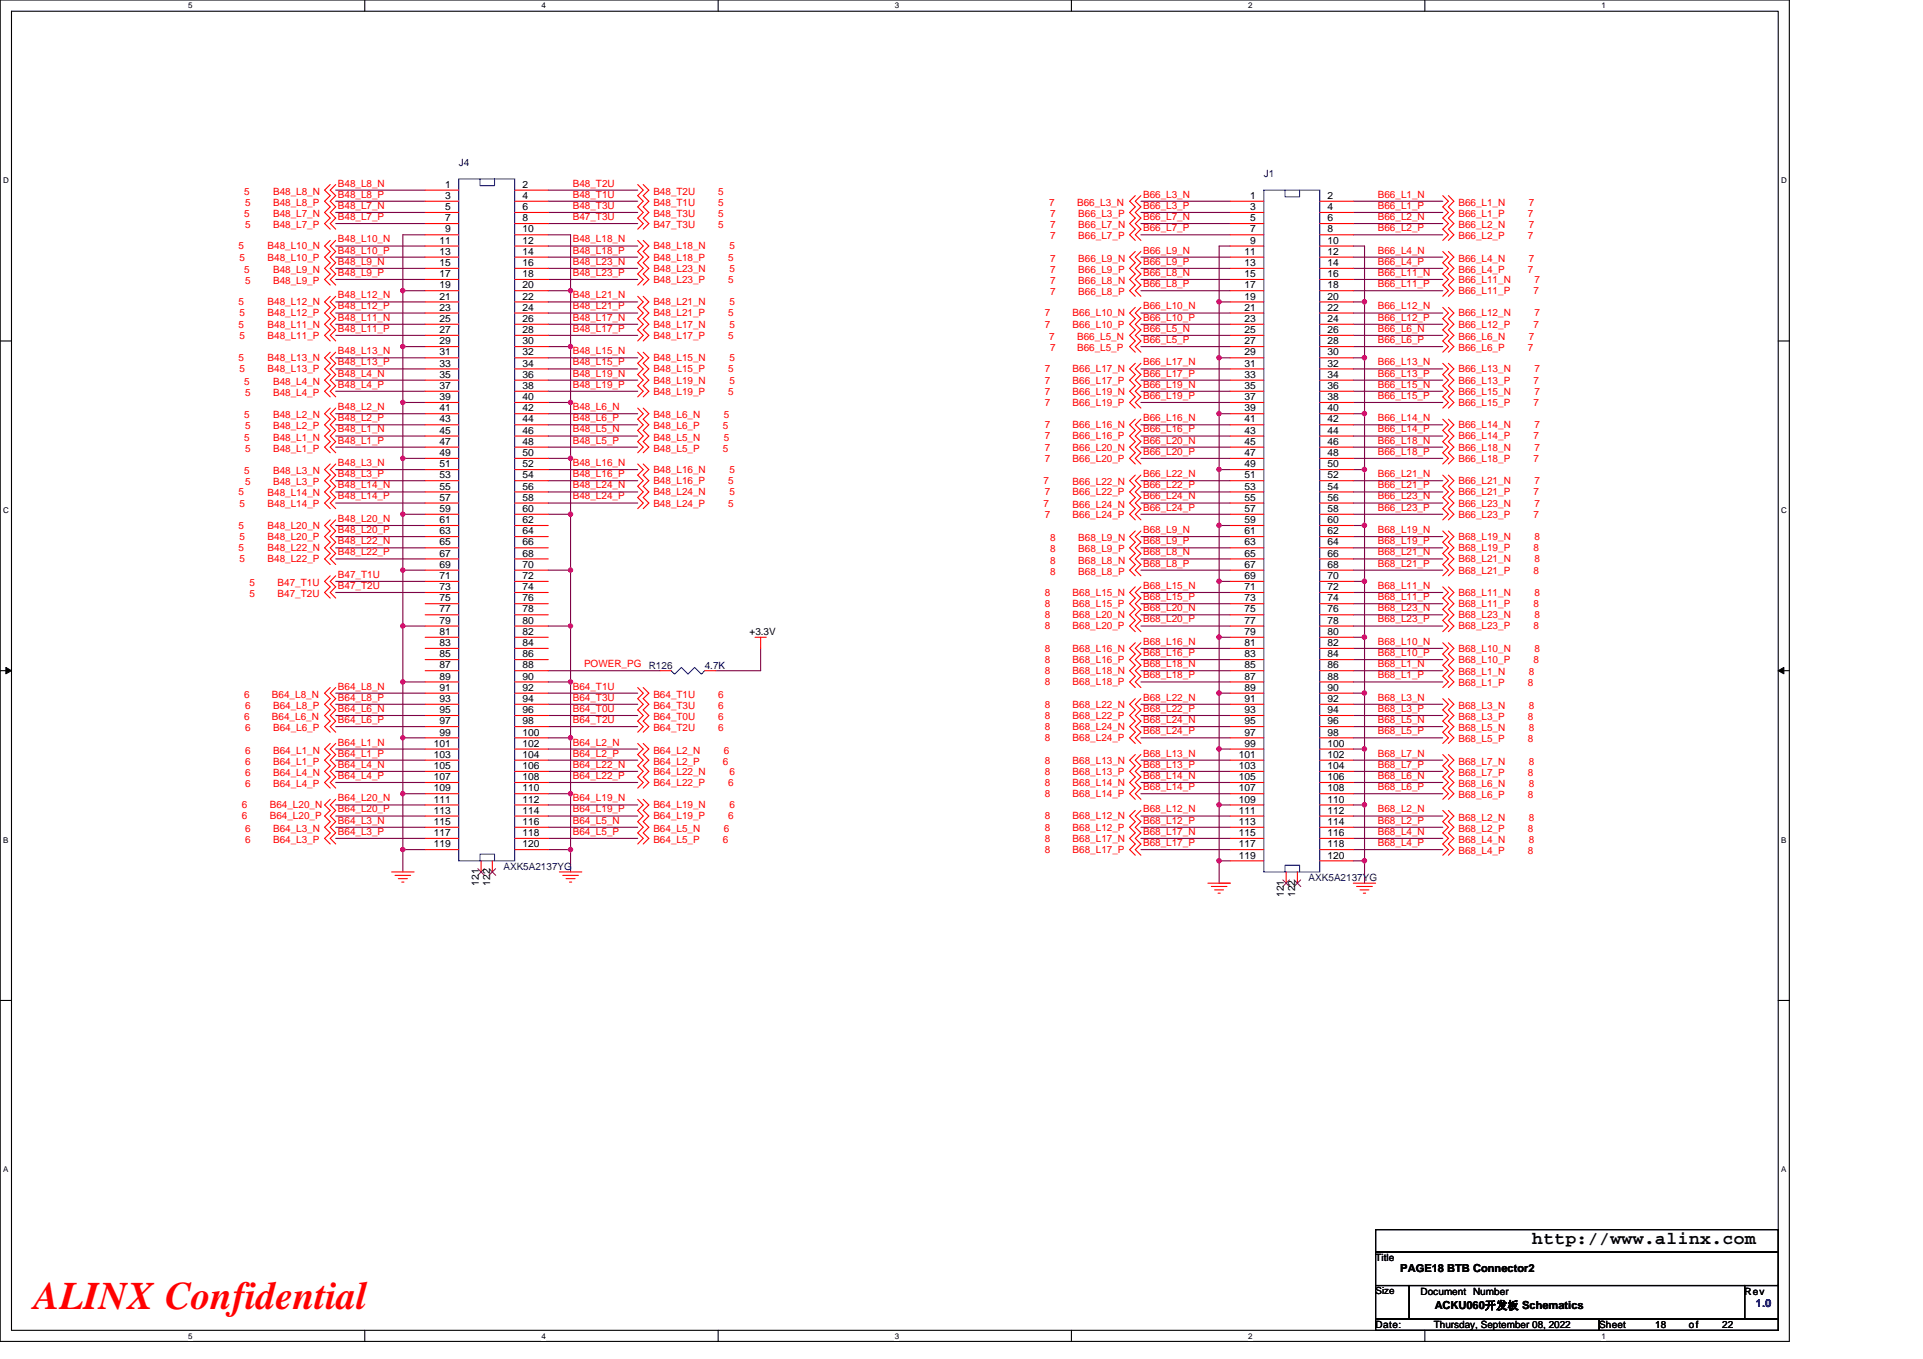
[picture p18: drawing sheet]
<svg xmlns="http://www.w3.org/2000/svg" width="297mm" height="210mm" viewBox="0 0 297 210" stroke-linecap="round" stroke-linejoin="round" font-family="sans-serif">
<defs><g id="words">
<text font-size="6" fill="#f00" x="5.2" y="202.3">ALINX Confidential</text>
<text font-size="2.8" x="236.7" y="192.3">http://www.alinx.com</text>
<g font-size="1.7">
<text x="216.3" y="196.6">PAGE18 BTB Connector2</text>
<text x="221.7" y="202.3">ACKU060开发板 Schematics</text>
</g>
<text font-size="1.7" fill="#00f" x="271.2" y="202">1.0</text>
<g font-size="1.5" fill="#f00">
<text x="52.2" y="28.8">B48_L8_N</text>
<text x="88.5" y="28.8">B48_T2U</text>
<text x="37.7" y="33.5">5</text>
<text x="37.7" y="30.1">5</text>
<text x="37.9" y="31.8">5</text>
<text x="37.9" y="35.3">5</text>
<text x="42.2" y="31.8">B48_L8_P</text>
<text x="42.2" y="35.3">B48_L7_P</text>
<text x="42.2" y="33.5">B48_L7_N</text>
<text x="42.2" y="30.1">B48_L8_N</text>
<text x="52.2" y="34">B48_L7_P</text>
<text x="52.2" y="30.5">B48_L8_P</text>
<text x="52.2" y="32.3">B48_L7_N</text>
<text x="88.5" y="32.3">B48_T3U</text>
<text x="88.5" y="30.5">B48_T1U</text>
<text x="88.5" y="34">B47_T3U</text>
<text x="100.9" y="30.1">B48_T2U</text>
<text x="100.9" y="31.8">B48_T1U</text>
<text x="100.9" y="33.5">B48_T3U</text>
<text x="100.9" y="35.3">B47_T3U</text>
<text x="110.9" y="30.1">5</text>
<text x="110.9" y="31.8">5</text>
<text x="110.9" y="33.5">5</text>
<text x="110.9" y="35.3">5</text>
<text x="162" y="31.8">7</text>
<text x="162.2" y="33.5">7</text>
<text x="162.2" y="35.3">7</text>
<text x="166.4" y="31.8">B66_L3_N</text>
<text x="166.6" y="33.5">B66_L3_P</text>
<text x="166.6" y="35.3">B66_L7_N</text>
<text x="176.6" y="32.3">B66_L3_P</text>
<text x="176.6" y="30.5">B66_L3_N</text>
<text x="176.6" y="35.7">B66_L7_P</text>
<text x="176.6" y="34">B66_L7_N</text>
<text x="212.8" y="32.3">B66_L1_P</text>
<text x="212.8" y="35.7">B66_L2_P</text>
<text x="212.8" y="34">B66_L2_N</text>
<text x="212.8" y="30.5">B66_L1_N</text>
<text x="225.3" y="33.5">B66_L1_P</text>
<text x="225.3" y="31.8">B66_L1_N</text>
<text x="225.3" y="35.3">B66_L2_N</text>
<text x="236" y="33.5">7</text>
<text x="236.2" y="31.8">7</text>
<text x="236.2" y="35.3">7</text>
<text x="36.8" y="38.5">5</text>
<text x="37" y="40.3">5</text>
<text x="41.3" y="40.3">B48_L10_P</text>
<text x="41.3" y="38.5">B48_L10_N</text>
<text x="52.2" y="39.2">B48_L10_P</text>
<text x="52.2" y="40.9">B48_L9_N</text>
<text x="52.2" y="37.5">B48_L10_N</text>
<text x="88.5" y="40.9">B48_L23_N</text>
<text x="88.5" y="39.2">B48_L18_P</text>
<text x="88.5" y="37.5">B48_L18_N</text>
<text x="100.9" y="42">B48_L23_N</text>
<text x="100.9" y="38.5">B48_L18_N</text>
<text x="100.9" y="40.3">B48_L18_P</text>
<text x="112.5" y="40.3">5</text>
<text x="112.7" y="42">5</text>
<text x="112.7" y="38.5">5</text>
<text x="162.2" y="37">7</text>
<text x="162.2" y="40.4">7</text>
<text x="166.6" y="37">B66_L7_P</text>
<text x="166.6" y="40.4">B66_L9_N</text>
<text x="176.6" y="40.9">B66_L9_P</text>
<text x="176.6" y="39.2">B66_L9_N</text>
<text x="212.8" y="40.9">B66_L4_P</text>
<text x="212.8" y="39.2">B66_L4_N</text>
<text x="225.3" y="40.4">B66_L4_N</text>
<text x="225.3" y="37">B66_L2_P</text>
<text x="236" y="37">7</text>
<text x="236.2" y="40.4">7</text>
<text x="36.8" y="47.2">5</text>
<text x="37.7" y="42.2">5</text>
<text x="37.9" y="43.9">5</text>
<text x="41.3" y="47.2">B48_L12_N</text>
<text x="42.2" y="43.9">B48_L9_P</text>
<text x="42.2" y="42.2">B48_L9_N</text>
<text x="52.2" y="47.8">B48_L12_P</text>
<text x="52.2" y="46.1">B48_L12_N</text>
<text x="52.2" y="42.6">B48_L9_P</text>
<text x="88.5" y="42.6">B48_L23_P</text>
<text x="88.5" y="47.8">B48_L21_P</text>
<text x="88.5" y="46.1">B48_L21_N</text>
<text x="100.9" y="43.7">B48_L23_P</text>
<text x="100.9" y="47.2">B48_L21_N</text>
<text x="112.5" y="43.7">5</text>
<text x="112.7" y="47.2">5</text>
<text x="162.2" y="45.6">7</text>
<text x="162.2" y="43.9">7</text>
<text x="162.2" y="42.2">7</text>
<text x="166.6" y="45.6">B66_L8_P</text>
<text x="166.6" y="43.9">B66_L8_N</text>
<text x="166.6" y="42.2">B66_L9_P</text>
<text x="176.6" y="44.4">B66_L8_P</text>
<text x="176.6" y="42.6">B66_L8_N</text>
<text x="176.6" y="47.8">B66_L10_N</text>
<text x="212.8" y="44.4">B66_L11_P</text>
<text x="212.8" y="42.6">B66_L11_N</text>
<text x="212.8" y="47.8">B66_L12_N</text>
<text x="225.3" y="42.2">B66_L4_P</text>
<text x="225.3" y="45.4">B66_L11_P</text>
<text x="225.3" y="43.7">B66_L11_N</text>
<text x="236" y="42.2">7</text>
<text x="236.8" y="45.4">7</text>
<text x="237" y="43.7">7</text>
<text x="36.8" y="50.6">5</text>
<text x="37" y="52.4">5</text>
<text x="37" y="48.9">5</text>
<text x="41.3" y="52.4">B48_L11_P</text>
<text x="41.3" y="48.9">B48_L12_P</text>
<text x="41.3" y="50.6">B48_L11_N</text>
<text x="52.2" y="51.3">B48_L11_P</text>
<text x="52.2" y="49.6">B48_L11_N</text>
<text x="88.5" y="51.3">B48_L17_P</text>
<text x="88.5" y="49.6">B48_L17_N</text>
<text x="100.9" y="50.6">B48_L17_N</text>
<text x="100.9" y="52.4">B48_L17_P</text>
<text x="100.9" y="48.9">B48_L21_P</text>
<text x="112.5" y="52.4">5</text>
<text x="112.5" y="48.9">5</text>
<text x="112.7" y="50.6">5</text>
<text x="161.4" y="50.6">7</text>
<text x="161.4" y="48.9">7</text>
<text x="162" y="52.5">7</text>
<text x="165.7" y="50.6">B66_L10_P</text>
<text x="165.7" y="48.9">B66_L10_N</text>
<text x="166.4" y="52.5">B66_L5_N</text>
<text x="176.6" y="53">B66_L5_P</text>
<text x="176.6" y="51.3">B66_L5_N</text>
<text x="176.6" y="49.6">B66_L10_P</text>
<text x="212.8" y="49.6">B66_L12_P</text>
<text x="212.8" y="53">B66_L6_P</text>
<text x="212.8" y="51.3">B66_L6_N</text>
<text x="225.3" y="50.6">B66_L12_P</text>
<text x="225.3" y="48.9">B66_L12_N</text>
<text x="225.3" y="52.5">B66_L6_N</text>
<text x="236.2" y="52.5">7</text>
<text x="236.8" y="50.6">7</text>
<text x="237" y="48.9">7</text>
<text x="36.8" y="55.8">5</text>
<text x="37" y="57.5">5</text>
<text x="37.7" y="59.4">5</text>
<text x="41.3" y="57.5">B48_L13_P</text>
<text x="41.3" y="55.8">B48_L13_N</text>
<text x="42.2" y="59.4">B48_L4_N</text>
<text x="52.2" y="59.9">B48_L4_P</text>
<text x="52.2" y="58.2">B48_L4_N</text>
<text x="52.2" y="56.5">B48_L13_P</text>
<text x="52.2" y="54.7">B48_L13_N</text>
<text x="88.5" y="56.5">B48_L15_P</text>
<text x="88.5" y="54.7">B48_L15_N</text>
<text x="88.5" y="59.9">B48_L19_P</text>
<text x="88.5" y="58.2">B48_L19_N</text>
<text x="100.9" y="55.8">B48_L15_N</text>
<text x="100.9" y="57.5">B48_L15_P</text>
<text x="100.9" y="59.3">B48_L19_N</text>
<text x="112.5" y="57.5">5</text>
<text x="112.7" y="55.8">5</text>
<text x="112.7" y="59.3">5</text>
<text x="161.4" y="57.5">7</text>
<text x="161.4" y="59.3">7</text>
<text x="162.2" y="54.3">7</text>
<text x="165.7" y="57.5">B66_L17_N</text>
<text x="165.7" y="59.3">B66_L17_P</text>
<text x="166.4" y="54.3">B66_L5_P</text>
<text x="176.6" y="59.9">B66_L19_N</text>
<text x="176.6" y="58.2">B66_L17_P</text>
<text x="176.6" y="56.5">B66_L17_N</text>
<text x="212.8" y="59.9">B66_L15_N</text>
<text x="212.8" y="58.2">B66_L13_P</text>
<text x="212.8" y="56.5">B66_L13_N</text>
<text x="225.3" y="54.3">B66_L6_P</text>
<text x="225.3" y="59.3">B66_L13_P</text>
<text x="225.3" y="57.5">B66_L13_N</text>
<text x="236" y="54.3">7</text>
<text x="236.8" y="59.3">7</text>
<text x="237" y="57.5">7</text>
<text x="37.7" y="64.6">5</text>
<text x="37.9" y="61.2">5</text>
<text x="42.2" y="61.2">B48_L4_P</text>
<text x="42.2" y="64.6">B48_L2_N</text>
<text x="52.2" y="65.1">B48_L2_P</text>
<text x="52.2" y="63.4">B48_L2_N</text>
<text x="88.5" y="65.1">B48_L6_P</text>
<text x="88.5" y="63.4">B48_L6_N</text>
<text x="100.9" y="61">B48_L19_P</text>
<text x="100.9" y="64.6">B48_L6_N</text>
<text x="111.8" y="64.6">5</text>
<text x="112.5" y="61">5</text>
<text x="161.4" y="62.7">7</text>
<text x="161.4" y="61">7</text>
<text x="165.7" y="62.7">B66_L19_P</text>
<text x="165.7" y="61">B66_L19_N</text>
<text x="176.6" y="65.1">B66_L16_N</text>
<text x="176.6" y="61.6">B66_L19_P</text>
<text x="212.8" y="61.6">B66_L15_P</text>
<text x="212.8" y="65.1">B66_L14_N</text>
<text x="225.3" y="61">B66_L15_N</text>
<text x="225.3" y="62.7">B66_L15_P</text>
<text x="236.8" y="62.7">7</text>
<text x="237" y="61">7</text>
<text x="37.7" y="68.1">5</text>
<text x="37.9" y="66.4">5</text>
<text x="37.9" y="69.8">5</text>
<text x="42.2" y="66.4">B48_L2_P</text>
<text x="42.2" y="69.8">B48_L1_P</text>
<text x="42.2" y="68.1">B48_L1_N</text>
<text x="52.2" y="68.5">B48_L1_P</text>
<text x="52.2" y="66.8">B48_L1_N</text>
<text x="88.5" y="68.5">B48_L5_P</text>
<text x="88.5" y="66.8">B48_L5_N</text>
<text x="100.9" y="66.4">B48_L6_P</text>
<text x="100.9" y="68.1">B48_L5_N</text>
<text x="100.9" y="69.8">B48_L5_P</text>
<text x="111.6" y="66.4">5</text>
<text x="111.6" y="69.8">5</text>
<text x="111.8" y="68.1">5</text>
<text x="161.4" y="67.9">7</text>
<text x="161.4" y="66.2">7</text>
<text x="161.4" y="69.6">7</text>
<text x="161.4" y="71.4">7</text>
<text x="165.7" y="67.9">B66_L16_P</text>
<text x="165.7" y="66.2">B66_L16_N</text>
<text x="165.7" y="69.6">B66_L20_N</text>
<text x="165.7" y="71.4">B66_L20_P</text>
<text x="176.6" y="66.8">B66_L16_P</text>
<text x="176.6" y="70.3">B66_L20_P</text>
<text x="176.6" y="68.5">B66_L20_N</text>
<text x="212.8" y="66.8">B66_L14_P</text>
<text x="212.8" y="70.3">B66_L18_P</text>
<text x="212.8" y="68.5">B66_L18_N</text>
<text x="225.3" y="66.2">B66_L14_N</text>
<text x="225.3" y="67.9">B66_L14_P</text>
<text x="225.3" y="69.6">B66_L18_N</text>
<text x="225.3" y="71.4">B66_L18_P</text>
<text x="236.8" y="67.9">7</text>
<text x="236.8" y="71.4">7</text>
<text x="237" y="66.2">7</text>
<text x="237" y="69.6">7</text>
<text x="36.8" y="76.5">5</text>
<text x="37.7" y="73.3">5</text>
<text x="37.9" y="75">5</text>
<text x="41.3" y="76.7">B48_L14_N</text>
<text x="42.2" y="75">B48_L3_P</text>
<text x="42.2" y="73.3">B48_L3_N</text>
<text x="52.2" y="73.7">B48_L3_P</text>
<text x="52.2" y="72">B48_L3_N</text>
<text x="52.2" y="77.2">B48_L14_P</text>
<text x="52.2" y="75.5">B48_L14_N</text>
<text x="88.5" y="73.7">B48_L16_P</text>
<text x="88.5" y="72">B48_L16_N</text>
<text x="88.5" y="77.2">B48_L24_P</text>
<text x="88.5" y="75.5">B48_L24_N</text>
<text x="100.9" y="74.8">B48_L16_P</text>
<text x="100.9" y="73.1">B48_L16_N</text>
<text x="100.9" y="76.5">B48_L24_N</text>
<text x="112.5" y="74.8">5</text>
<text x="112.7" y="73.1">5</text>
<text x="112.7" y="76.5">5</text>
<text x="161.2" y="74.8">7</text>
<text x="161.4" y="76.5">7</text>
<text x="165.7" y="75">B66_L22_N</text>
<text x="165.7" y="76.5">B66_L22_P</text>
<text x="176.6" y="77.2">B66_L24_N</text>
<text x="176.6" y="73.7">B66_L22_N</text>
<text x="176.6" y="75.5">B66_L22_P</text>
<text x="212.8" y="77.2">B66_L23_N</text>
<text x="212.8" y="75.5">B66_L21_P</text>
<text x="212.8" y="73.7">B66_L21_N</text>
<text x="225.3" y="74.8">B66_L21_N</text>
<text x="225.3" y="76.5">B66_L21_P</text>
<text x="236.8" y="76.5">7</text>
<text x="237" y="74.8">7</text>
<text x="36.8" y="81.7">5</text>
<text x="37" y="83.4">5</text>
<text x="37" y="78.3">5</text>
<text x="41.3" y="81.7">B48_L20_N</text>
<text x="41.3" y="83.4">B48_L20_P</text>
<text x="41.3" y="78.3">B48_L14_P</text>
<text x="52.2" y="82.4">B48_L20_P</text>
<text x="52.2" y="80.6">B48_L20_N</text>
<text x="100.9" y="78.3">B48_L24_P</text>
<text x="112.5" y="78.3">5</text>
<text x="161.2" y="78.3">7</text>
<text x="161.4" y="80">7</text>
<text x="162.2" y="83.6">8</text>
<text x="165.7" y="78.4">B66_L24_N</text>
<text x="165.7" y="80">B66_L24_P</text>
<text x="166.6" y="83.6">B68_L9_N</text>
<text x="176.6" y="82.4">B68_L9_N</text>
<text x="176.6" y="78.9">B66_L24_P</text>
<text x="212.8" y="78.9">B66_L23_P</text>
<text x="212.8" y="82.4">B68_L19_N</text>
<text x="225.3" y="80">B66_L23_P</text>
<text x="225.3" y="78.3">B66_L23_N</text>
<text x="225.3" y="83.4">B68_L19_N</text>
<text x="236.8" y="80">7</text>
<text x="237" y="78.3">7</text>
<text x="237" y="83.4">8</text>
<text x="36.8" y="85.2">5</text>
<text x="37" y="86.9">5</text>
<text x="41.3" y="85.2">B48_L22_N</text>
<text x="41.3" y="86.9">B48_L22_P</text>
<text x="52.2" y="84.1">B48_L22_N</text>
<text x="52.2" y="89.3">B47_T1U</text>
<text x="52.2" y="85.8">B48_L22_P</text>
<text x="162.2" y="85.3">8</text>
<text x="162.2" y="88.8">8</text>
<text x="162.2" y="87.1">8</text>
<text x="166.6" y="85.3">B68_L9_P</text>
<text x="166.6" y="88.8">B68_L8_P</text>
<text x="166.6" y="87.1">B68_L8_N</text>
<text x="176.6" y="84.1">B68_L9_P</text>
<text x="176.6" y="87.5">B68_L8_P</text>
<text x="176.6" y="85.8">B68_L8_N</text>
<text x="212.8" y="84.1">B68_L19_P</text>
<text x="212.8" y="85.8">B68_L21_N</text>
<text x="212.8" y="87.5">B68_L21_P</text>
<text x="225.3" y="85.2">B68_L19_P</text>
<text x="225.3" y="86.9">B68_L21_N</text>
<text x="225.3" y="88.6">B68_L21_P</text>
<text x="236.8" y="85.2">8</text>
<text x="236.8" y="88.6">8</text>
<text x="237" y="86.9">8</text>
<text x="38.6" y="92.3">5</text>
<text x="38.6" y="90.5">5</text>
<text x="42.9" y="92.3">B47_T2U</text>
<text x="42.9" y="90.5">B47_T1U</text>
<text x="52.2" y="91">B47_T2U</text>
<text x="161.4" y="92.1">8</text>
<text x="161.4" y="93.8">8</text>
<text x="161.4" y="95.5">8</text>
<text x="165.7" y="92.1">B68_L15_N</text>
<text x="165.7" y="93.8">B68_L15_P</text>
<text x="165.7" y="95.5">B68_L20_N</text>
<text x="176.6" y="92.7">B68_L15_P</text>
<text x="176.6" y="91">B68_L15_N</text>
<text x="176.6" y="94.4">B68_L20_N</text>
<text x="212.8" y="94.4">B68_L23_N</text>
<text x="212.8" y="92.7">B68_L11_P</text>
<text x="212.8" y="91">B68_L11_N</text>
<text x="225.3" y="95.5">B68_L23_N</text>
<text x="225.3" y="93.8">B68_L11_P</text>
<text x="225.3" y="92.1">B68_L11_N</text>
<text x="236.8" y="93.8">8</text>
<text x="237" y="95.5">8</text>
<text x="237" y="92.1">8</text>
<text x="161.4" y="100.7">8</text>
<text x="161.4" y="97.3">8</text>
<text x="165.7" y="100.7">B68_L16_N</text>
<text x="165.7" y="97.3">B68_L20_P</text>
<text x="176.6" y="101.4">B68_L16_P</text>
<text x="176.6" y="99.6">B68_L16_N</text>
<text x="176.6" y="96.2">B68_L20_P</text>
<text x="212.8" y="99.6">B68_L10_N</text>
<text x="212.8" y="101.4">B68_L10_P</text>
<text x="212.8" y="96.2">B68_L23_P</text>
<text x="225.3" y="100.7">B68_L10_N</text>
<text x="225.3" y="97.3">B68_L23_P</text>
<text x="236.8" y="97.3">8</text>
<text x="237" y="100.7">8</text>
<text x="37.7" y="107.8">6</text>
<text x="42" y="107.8">B64_L8_N</text>
<text x="52.2" y="106.6">B64_L8_N</text>
<text x="88.5" y="106.6">B64_T1U</text>
<text x="90.2" y="103.1">POWER_PG</text>
<text x="100.9" y="107.8">B64_T1U</text>
<text x="110.9" y="107.8">6</text>
<text x="161.4" y="102.4">8</text>
<text x="161.4" y="104.2">8</text>
<text x="161.4" y="105.9">8</text>
<text x="165.7" y="102.4">B68_L16_P</text>
<text x="165.7" y="104.2">B68_L18_N</text>
<text x="165.7" y="105.9">B68_L18_P</text>
<text x="176.6" y="104.8">B68_L18_P</text>
<text x="176.6" y="103.1">B68_L18_N</text>
<text x="212.8" y="104.8">B68_L1_P</text>
<text x="212.8" y="103.1">B68_L1_N</text>
<text x="225.3" y="106.1">B68_L1_P</text>
<text x="225.3" y="104.4">B68_L1_N</text>
<text x="225.3" y="102.4">B68_L10_P</text>
<text x="236" y="106.1">8</text>
<text x="236.2" y="104.4">8</text>
<text x="236.8" y="102.4">8</text>
<text x="37.7" y="111.3">6</text>
<text x="37.9" y="113">6</text>
<text x="37.9" y="109.5">6</text>
<text x="42" y="111.3">B64_L6_N</text>
<text x="42.2" y="113">B64_L6_P</text>
<text x="42.2" y="109.5">B64_L8_P</text>
<text x="52.2" y="111.7">B64_L6_P</text>
<text x="52.2" y="110">B64_L6_N</text>
<text x="52.2" y="108.3">B64_L8_P</text>
<text x="88.5" y="108.3">B64_T3U</text>
<text x="88.5" y="111.7">B64_T2U</text>
<text x="88.5" y="110">B64_T0U</text>
<text x="100.9" y="113">B64_T2U</text>
<text x="100.9" y="109.5">B64_T3U</text>
<text x="100.9" y="111.3">B64_T0U</text>
<text x="110.9" y="113">6</text>
<text x="110.9" y="109.5">6</text>
<text x="110.9" y="111.3">6</text>
<text x="161.4" y="112.8">8</text>
<text x="161.4" y="111.1">8</text>
<text x="161.4" y="109.3">8</text>
<text x="165.7" y="112.8">B68_L24_N</text>
<text x="165.7" y="111.1">B68_L22_P</text>
<text x="165.7" y="109.3">B68_L22_N</text>
<text x="176.6" y="113.5">B68_L24_P</text>
<text x="176.6" y="111.7">B68_L24_N</text>
<text x="176.6" y="110">B68_L22_P</text>
<text x="176.6" y="108.3">B68_L22_N</text>
<text x="212.8" y="113.5">B68_L5_P</text>
<text x="212.8" y="111.7">B68_L5_N</text>
<text x="212.8" y="110">B68_L3_P</text>
<text x="212.8" y="108.3">B68_L3_N</text>
<text x="225.3" y="113">B68_L5_N</text>
<text x="225.3" y="111.3">B68_L3_P</text>
<text x="225.3" y="109.5">B68_L3_N</text>
<text x="236" y="111.3">8</text>
<text x="236.2" y="113">8</text>
<text x="236.2" y="109.5">8</text>
<text x="37.9" y="119.9">6</text>
<text x="37.9" y="118.2">6</text>
<text x="37.9" y="116.4">6</text>
<text x="42.2" y="119.9">B64_L4_N</text>
<text x="42.2" y="118.2">B64_L1_P</text>
<text x="42.2" y="116.4">B64_L1_N</text>
<text x="52.2" y="118.6">B64_L4_N</text>
<text x="52.2" y="116.9">B64_L1_P</text>
<text x="52.2" y="115.2">B64_L1_N</text>
<text x="88.5" y="116.9">B64_L2_P</text>
<text x="88.5" y="115.2">B64_L2_N</text>
<text x="88.5" y="118.6">B64_L22_N</text>
<text x="100.9" y="118.2">B64_L2_P</text>
<text x="100.9" y="116.4">B64_L2_N</text>
<text x="100.9" y="119.7">B64_L22_N</text>
<text x="111.6" y="118.2">6</text>
<text x="111.8" y="116.4">6</text>
<text x="112.7" y="119.7">6</text>
<text x="161.4" y="118">8</text>
<text x="161.4" y="119.7">8</text>
<text x="161.4" y="114.5">8</text>
<text x="165.7" y="118">B68_L13_N</text>
<text x="165.7" y="119.7">B68_L13_P</text>
<text x="165.7" y="114.5">B68_L24_P</text>
<text x="176.6" y="116.9">B68_L13_N</text>
<text x="176.6" y="118.6">B68_L13_P</text>
<text x="212.8" y="118.6">B68_L7_P</text>
<text x="212.8" y="116.9">B68_L7_N</text>
<text x="225.3" y="114.7">B68_L5_P</text>
<text x="225.3" y="119.9">B68_L7_P</text>
<text x="225.3" y="118.2">B68_L7_N</text>
<text x="236" y="114.7">8</text>
<text x="236" y="119.9">8</text>
<text x="236.2" y="118.2">8</text>
<text x="37.4" y="124.9">6</text>
<text x="37.9" y="121.6">6</text>
<text x="41.7" y="124.9">B64_L20_N</text>
<text x="42.2" y="121.6">B64_L4_P</text>
<text x="52.2" y="120.4">B64_L4_P</text>
<text x="52.2" y="125.5">B64_L20_P</text>
<text x="52.2" y="123.8">B64_L20_N</text>
<text x="88.5" y="120.4">B64_L22_P</text>
<text x="88.5" y="125.5">B64_L19_P</text>
<text x="88.5" y="123.8">B64_L19_N</text>
<text x="100.9" y="121.5">B64_L22_P</text>
<text x="100.9" y="124.9">B64_L19_N</text>
<text x="112.5" y="121.5">6</text>
<text x="112.7" y="124.9">6</text>
<text x="161.4" y="121.5">8</text>
<text x="161.4" y="123.2">8</text>
<text x="165.7" y="121.5">B68_L14_N</text>
<text x="165.7" y="123.2">B68_L14_P</text>
<text x="176.6" y="122.1">B68_L14_P</text>
<text x="176.6" y="120.4">B68_L14_N</text>
<text x="176.6" y="125.5">B68_L12_N</text>
<text x="212.8" y="125.5">B68_L2_N</text>
<text x="212.8" y="122.1">B68_L6_P</text>
<text x="212.8" y="120.4">B68_L6_N</text>
<text x="225.3" y="123.3">B68_L6_P</text>
<text x="225.3" y="121.6">B68_L6_N</text>
<text x="236" y="123.3">8</text>
<text x="236.2" y="121.6">8</text>
<text x="37.4" y="126.6">6</text>
<text x="37.9" y="130.3">6</text>
<text x="37.9" y="128.5">6</text>
<text x="41.7" y="126.6">B64_L20_P</text>
<text x="42.2" y="130.3">B64_L3_P</text>
<text x="42.2" y="128.5">B64_L3_N</text>
<text x="52.2" y="129">B64_L3_P</text>
<text x="52.2" y="127.3">B64_L3_N</text>
<text x="88.5" y="127.3">B64_L5_N</text>
<text x="88.5" y="129">B64_L5_P</text>
<text x="100.9" y="128.5">B64_L5_N</text>
<text x="100.9" y="130.3">B64_L5_P</text>
<text x="100.9" y="126.6">B64_L19_P</text>
<text x="111.6" y="130.3">6</text>
<text x="111.8" y="128.5">6</text>
<text x="112.5" y="126.6">6</text>
<text x="161.4" y="130.1">8</text>
<text x="161.4" y="131.8">8</text>
<text x="161.4" y="128.4">8</text>
<text x="161.4" y="126.6">8</text>
<text x="165.7" y="130.1">B68_L17_N</text>
<text x="165.7" y="131.8">B68_L17_P</text>
<text x="165.7" y="128.4">B68_L12_P</text>
<text x="165.7" y="126.6">B68_L12_N</text>
<text x="176.6" y="129">B68_L17_N</text>
<text x="176.6" y="130.7">B68_L17_P</text>
<text x="176.6" y="127.3">B68_L12_P</text>
<text x="212.8" y="127.3">B68_L2_P</text>
<text x="212.8" y="130.7">B68_L4_P</text>
<text x="212.8" y="129">B68_L4_N</text>
<text x="225.3" y="128.5">B68_L2_P</text>
<text x="225.3" y="126.8">B68_L2_N</text>
<text x="225.3" y="132">B68_L4_P</text>
<text x="225.3" y="130.3">B68_L4_N</text>
<text x="236" y="128.5">8</text>
<text x="236" y="132">8</text>
<text x="236.2" y="126.8">8</text>
<text x="236.2" y="130.3">8</text>
</g>
<g font-size="1.5">
<text x="68.8" y="29">1</text>
<text x="80.7" y="29">2</text>
<text x="68.8" y="30.7">3</text>
<text x="68.8" y="32.5">5</text>
<text x="68.8" y="34.2">7</text>
<text x="68.8" y="35.9">9</text>
<text x="80.7" y="30.7">4</text>
<text x="80.7" y="32.5">6</text>
<text x="80.7" y="34.2">8</text>
<text x="80.7" y="35.9">10</text>
<text x="193.1" y="30.7">1</text>
<text x="193.1" y="32.5">3</text>
<text x="193.1" y="34.2">5</text>
<text x="193.1" y="35.9">7</text>
<text x="205.1" y="30.7">2</text>
<text x="205.1" y="32.5">4</text>
<text x="205.1" y="34.2">6</text>
<text x="205.1" y="35.9">8</text>
<text x="67.9" y="37.7">11</text>
<text x="67.9" y="39.4">13</text>
<text x="67.9" y="41.1">15</text>
<text x="80.7" y="37.7">12</text>
<text x="80.7" y="39.4">14</text>
<text x="80.7" y="41.1">16</text>
<text x="192.2" y="39.4">11</text>
<text x="192.2" y="41.1">13</text>
<text x="193.1" y="37.7">9</text>
<text x="205.1" y="37.7">10</text>
<text x="205.1" y="39.4">12</text>
<text x="205.1" y="41.1">14</text>
<text x="67.9" y="42.8">17</text>
<text x="67.9" y="44.6">19</text>
<text x="67.9" y="46.3">21</text>
<text x="80.7" y="42.8">18</text>
<text x="80.7" y="44.6">20</text>
<text x="80.7" y="46.3">22</text>
<text x="192.2" y="42.8">15</text>
<text x="192.2" y="44.6">17</text>
<text x="192.2" y="46.3">19</text>
<text x="205.1" y="42.8">16</text>
<text x="205.1" y="44.6">18</text>
<text x="205.1" y="46.3">20</text>
<text x="67.9" y="48">23</text>
<text x="67.9" y="49.7">25</text>
<text x="67.9" y="51.5">27</text>
<text x="67.9" y="53.2">29</text>
<text x="80.7" y="48">24</text>
<text x="80.7" y="49.7">26</text>
<text x="80.7" y="51.5">28</text>
<text x="80.7" y="53.2">30</text>
<text x="192.2" y="48">21</text>
<text x="192.2" y="49.7">23</text>
<text x="192.2" y="51.5">25</text>
<text x="192.2" y="53.2">27</text>
<text x="205.1" y="48">22</text>
<text x="205.1" y="49.7">24</text>
<text x="205.1" y="51.5">26</text>
<text x="205.1" y="53.2">28</text>
<text x="67.9" y="54.9">31</text>
<text x="67.9" y="56.6">33</text>
<text x="67.9" y="58.4">35</text>
<text x="80.7" y="54.9">32</text>
<text x="80.7" y="56.6">34</text>
<text x="80.7" y="58.4">36</text>
<text x="192.2" y="54.9">29</text>
<text x="192.2" y="56.6">31</text>
<text x="192.2" y="58.4">33</text>
<text x="205.1" y="54.9">30</text>
<text x="205.1" y="56.6">32</text>
<text x="205.1" y="58.4">34</text>
<text x="67.9" y="60.1">37</text>
<text x="67.9" y="61.8">39</text>
<text x="67.9" y="63.6">41</text>
<text x="67.9" y="65.3">43</text>
<text x="80.7" y="60.1">38</text>
<text x="80.7" y="61.8">40</text>
<text x="80.7" y="63.6">42</text>
<text x="80.7" y="65.3">44</text>
<text x="192.2" y="60.1">35</text>
<text x="192.2" y="61.8">37</text>
<text x="192.2" y="63.6">39</text>
<text x="192.2" y="65.3">41</text>
<text x="205.1" y="60.1">36</text>
<text x="205.1" y="61.8">38</text>
<text x="205.1" y="63.6">40</text>
<text x="205.1" y="65.3">42</text>
<text x="67.9" y="67">45</text>
<text x="67.9" y="68.7">47</text>
<text x="67.9" y="70.5">49</text>
<text x="80.7" y="67">46</text>
<text x="80.7" y="68.7">48</text>
<text x="80.7" y="70.5">50</text>
<text x="192.2" y="67">43</text>
<text x="192.2" y="68.7">45</text>
<text x="192.2" y="70.5">47</text>
<text x="205.1" y="67">44</text>
<text x="205.1" y="68.7">46</text>
<text x="205.1" y="70.5">48</text>
<text x="67.9" y="72.2">51</text>
<text x="67.9" y="73.9">53</text>
<text x="67.9" y="75.6">55</text>
<text x="67.9" y="77.4">57</text>
<text x="80.7" y="72.2">52</text>
<text x="80.7" y="73.9">54</text>
<text x="80.7" y="75.6">56</text>
<text x="80.7" y="77.4">58</text>
<text x="192.2" y="72.2">49</text>
<text x="192.2" y="73.9">51</text>
<text x="192.2" y="75.6">53</text>
<text x="192.2" y="77.4">55</text>
<text x="205.1" y="72.2">50</text>
<text x="205.1" y="73.9">52</text>
<text x="205.1" y="75.6">54</text>
<text x="205.1" y="77.4">56</text>
<text x="67.9" y="79.1">59</text>
<text x="67.9" y="80.8">61</text>
<text x="67.9" y="82.5">63</text>
<text x="80.7" y="79.1">60</text>
<text x="80.7" y="80.8">62</text>
<text x="80.7" y="82.5">64</text>
<text x="192.2" y="79.1">57</text>
<text x="192.2" y="80.8">59</text>
<text x="192.2" y="82.5">61</text>
<text x="205.1" y="79.1">58</text>
<text x="205.1" y="80.8">60</text>
<text x="205.1" y="82.5">62</text>
<text x="67.9" y="84.3">65</text>
<text x="67.9" y="86">67</text>
<text x="67.9" y="87.7">69</text>
<text x="67.9" y="89.5">71</text>
<text x="80.7" y="84.3">66</text>
<text x="80.7" y="86">68</text>
<text x="80.7" y="87.7">70</text>
<text x="80.7" y="89.5">72</text>
<text x="192.2" y="84.3">63</text>
<text x="192.2" y="86">65</text>
<text x="192.2" y="87.7">67</text>
<text x="192.2" y="89.5">69</text>
<text x="205.1" y="84.3">64</text>
<text x="205.1" y="86">66</text>
<text x="205.1" y="87.7">68</text>
<text x="205.1" y="89.5">70</text>
<text x="67.9" y="91.2">73</text>
<text x="67.9" y="92.9">75</text>
<text x="67.9" y="94.6">77</text>
<text x="80.7" y="91.2">74</text>
<text x="80.7" y="92.9">76</text>
<text x="80.7" y="94.6">78</text>
<text x="192.2" y="91.2">71</text>
<text x="192.2" y="92.9">73</text>
<text x="192.2" y="94.6">75</text>
<text x="205.1" y="91.2">72</text>
<text x="205.1" y="92.9">74</text>
<text x="205.1" y="94.6">76</text>
<text x="67.9" y="96.4">79</text>
<text x="67.9" y="98.1">81</text>
<text x="67.9" y="99.8">83</text>
<text x="67.9" y="101.6">85</text>
<text x="80.7" y="96.4">80</text>
<text x="80.7" y="98.1">82</text>
<text x="80.7" y="99.8">84</text>
<text x="80.7" y="101.6">86</text>
<text x="115.8" y="98.1">+3.3V</text>
<text x="192.2" y="96.4">77</text>
<text x="192.2" y="98.1">79</text>
<text x="192.2" y="99.8">81</text>
<text x="192.2" y="101.6">83</text>
<text x="205.1" y="96.4">78</text>
<text x="205.1" y="98.1">80</text>
<text x="205.1" y="99.8">82</text>
<text x="205.1" y="101.6">84</text>
<text x="67.9" y="103.3">87</text>
<text x="67.9" y="105">89</text>
<text x="67.9" y="106.7">91</text>
<text x="80.7" y="103.3">88</text>
<text x="80.7" y="105">90</text>
<text x="80.7" y="106.7">92</text>
<text x="192.2" y="103.3">85</text>
<text x="192.2" y="105">87</text>
<text x="192.2" y="106.7">89</text>
<text x="205.1" y="103.3">86</text>
<text x="205.1" y="105">88</text>
<text x="205.1" y="106.7">90</text>
<text x="67.9" y="108.5">93</text>
<text x="67.9" y="110.2">95</text>
<text x="67.9" y="111.9">97</text>
<text x="67.9" y="113.6">99</text>
<text x="80.7" y="108.5">94</text>
<text x="80.7" y="110.2">96</text>
<text x="80.7" y="111.9">98</text>
<text x="80.7" y="113.6">100</text>
<text x="192.2" y="108.5">91</text>
<text x="192.2" y="110.2">93</text>
<text x="192.2" y="111.9">95</text>
<text x="192.2" y="113.6">97</text>
<text x="205.1" y="108.5">92</text>
<text x="205.1" y="110.2">94</text>
<text x="205.1" y="111.9">96</text>
<text x="205.1" y="113.6">98</text>
<text x="67" y="115.4">101</text>
<text x="67" y="117.1">103</text>
<text x="67" y="118.8">105</text>
<text x="80.7" y="115.4">102</text>
<text x="80.7" y="117.1">104</text>
<text x="80.7" y="118.8">106</text>
<text x="191.3" y="117.1">101</text>
<text x="191.3" y="118.8">103</text>
<text x="192.2" y="115.4">99</text>
<text x="205.1" y="115.4">100</text>
<text x="205.1" y="117.1">102</text>
<text x="205.1" y="118.8">104</text>
<text x="67" y="120.5">107</text>
<text x="67" y="122.3">109</text>
<text x="67" y="124">111</text>
<text x="67" y="125.7">113</text>
<text x="80.7" y="120.5">108</text>
<text x="80.7" y="122.3">110</text>
<text x="80.7" y="124">112</text>
<text x="80.7" y="125.7">114</text>
<text x="191.3" y="120.5">105</text>
<text x="191.3" y="122.3">107</text>
<text x="191.3" y="124">109</text>
<text x="191.3" y="125.7">111</text>
<text x="205.1" y="120.5">106</text>
<text x="205.1" y="122.3">108</text>
<text x="205.1" y="124">110</text>
<text x="205.1" y="125.7">112</text>
<text x="67" y="127.5">115</text>
<text x="67" y="129.2">117</text>
<text x="67" y="130.9">119</text>
<text x="80.7" y="127.5">116</text>
<text x="80.7" y="129.2">118</text>
<text x="80.7" y="130.9">120</text>
<text x="191.3" y="127.5">113</text>
<text x="191.3" y="129.2">115</text>
<text x="191.3" y="130.9">117</text>
<text x="205.1" y="127.5">114</text>
<text x="205.1" y="129.2">116</text>
<text x="205.1" y="130.9">118</text>
<text x="74" y="136.9" transform="rotate(-90 74 136.9)">121</text>
<text x="75.7" y="136.9" transform="rotate(-90 75.7 136.9)">122</text>
<text x="191.3" y="132.7">119</text>
<text x="205.1" y="132.7">120</text>
<text x="198.3" y="138.6" transform="rotate(-90 198.3 138.6)">121</text>
<text x="200" y="138.6" transform="rotate(-90 200 138.6)">122</text>
<text x="212.5" y="194.9">Title</text>
<text x="212.5" y="200">Size</text>
<text x="219.4" y="200">Document Number</text>
<text x="269.5" y="200">Rev</text>
<text x="212.5" y="205.2">Date:</text>
<text x="221.5" y="205.2">Thursday, September 08, 2022</text>
<text x="247" y="205.2">Sheet</text>
<text x="255.7" y="205.2">18</text>
<text x="260.9" y="205.2">of</text>
<text x="266" y="205.2">22</text>
</g>
<g font-size="1.5" fill="#000080">
<text x="70.9" y="25.6">J4</text>
<text x="195.2" y="27.3">J1</text>
<text x="100.2" y="103.3">R126</text>
<text x="108.9" y="103.3">4.7K</text>
<text x="77.8" y="134.4">AXK5A2137YG</text>
<text x="202.1" y="136.1">AXK5A2137YG</text>
</g>
<g font-size="1.2">
<text x="29.1" y="1.3">5</text>
<text x="83.6" y="1.3">4</text>
<text x="138.2" y="1.3">3</text>
<text x="192.8" y="1.3">2</text>
<text x="247.4" y="1.3">1</text>
<text x=".5" y="28.3">D</text>
<text x="275.1" y="28.3">D</text>
<text x=".5" y="79.2">C</text>
<text x="275.1" y="79.2">C</text>
<text x=".5" y="130.2">B</text>
<text x="275.1" y="130.2">B</text>
<text x=".5" y="181.1">A</text>
<text x="275.1" y="181.1">A</text>
<text x="29.1" y="206.8">5</text>
<text x="83.6" y="206.8">4</text>
<text x="138.2" y="206.8">3</text>
<text x="192.8" y="206.8">2</text>
<text x="247.4" y="206.8">1</text>
</g>
</g></defs>
<path d="M0 0h276.4v207.3h-276.4zM1.8 1.7h272.9v203.8h-272.9z" fill="none" stroke="#000" stroke-width=".17"/>
<g fill="#fff">
<path d="M29.1 .2h.6v1.4h-.6z"/>
<path d="M29.1 205.7h.6v1.4h-.6z"/>
</g>
<path d="M56.3 0v1.7M56.3 205.5v1.8" fill="none" stroke="#000" stroke-width=".17"/>
<g fill="#fff">
<path d="M83.6 .2h.7v1.4h-.7z"/>
<path d="M83.6 205.7h.7v1.4h-.7z"/>
</g>
<path d="M110.9 0v1.7M110.9 205.5v1.8" fill="none" stroke="#000" stroke-width=".17"/>
<g fill="#fff">
<path d="M138.2 .2h.7v1.4h-.7z"/>
<path d="M138.2 205.7h.7v1.4h-.7z"/>
</g>
<path d="M165.5 0v1.7M165.5 205.5v1.8" fill="none" stroke="#000" stroke-width=".17"/>
<g fill="#fff">
<path d="M192.8 .2h.6v1.4h-.6z"/>
<path d="M192.8 205.7h.6v1.4h-.6z"/>
</g>
<path d="M220.1 0v1.7M220.1 205.5v1.8" fill="none" stroke="#000" stroke-width=".17"/>
<g fill="#fff">
<path d="M247.4 .2h.6v1.4h-.6z"/>
<path d="M247.4 205.7h.6v1.4h-.6z"/>
<path d="M.5 27.2h.8v1.4h-.8z"/>
<path d="M275.1 27.2h.9v1.4h-.9z"/>
<path d="M.5 78.1h.8v1.4h-.8z"/>
<path d="M275.1 78.1h.9v1.4h-.9z"/>
</g>
<path d="M0 52.7h1.8M274.7 52.7h1.7" fill="none" stroke="#000" stroke-width=".17"/>
<g fill="#fff">
<path d="M.5 129.1h.8v1.4h-.8z"/>
<path d="M275.1 129.1h.8v1.4h-.8z"/>
</g>
<path d="M0 103.6h1.8M274.7 103.6h1.7" fill="none" stroke="#000" stroke-width=".17"/>
<path d="M.9 103.1l.9 .5-.9 .5zM274.7 103.6l.8-.5v1z" fill="#000" stroke="#000" stroke-width=".15"/>
<g fill="#fff">
<path d="M.5 180h.8v1.4h-.8z"/>
<path d="M275.1 180h.8v1.4h-.8z"/>
</g>
<path d="M0 154.6h1.8M274.7 154.6h1.7M212.5 190h62.2v3.5h-62.2zM212.5 193.5h62.2v5.1h-62.2zM212.5 198.6h5.2v5.2h-5.2zM217.7 198.6h51.8v5.2h-51.8zM269.5 198.6h5.2v5.2h-5.2zM212.5 203.8h34.5v1.7h-34.5zM247 203.8h27.7v1.7h-27.7z" fill="none" stroke="#000" stroke-width=".17"/>
<g fill="none" stroke="#800040" stroke-width=".17">
<path d="M51.9 34.5h13.8M51.9 31.1h13.8M51.9 32.8h13.8M51.9 29.4h13.8M51.9 39.7h13.8M51.9 38h13.8M65.7 36.3h-3.5v8.6M84.7 32.8h13.8M84.7 31.1h13.8M84.7 29.4h13.8M84.7 39.7h13.8M84.7 38h13.8"/>
<path d="M84.7 34.5h13.8M84.7 36.3h3.4v8.6M176.2 32.8h13.8M176.2 31.1h13.8M176.2 36.3h13.8M176.2 34.5h13.8M176.2 39.7h13.8M190 38h-1.7v8.7h1.7M209 39.7h13.9M209 38h1.8v8.7M209 32.8h13.9M209 36.3h13.9"/>
<path d="M209 34.5h13.9M209 31.1h13.9M51.9 58.7h13.8M51.9 51.8h13.8M51.9 48.4h13.8M51.9 50.1h13.8M51.9 46.7h13.8M51.9 43.2h13.8M51.9 41.5h13.8M51.9 57h13.8M51.9 55.3h13.8M62.2 53.6h3.5"/>
<path d="M62.2 53.6v8.6h3.5M62.2 44.9h3.5M62.2 44.9v8.7M84.7 57h13.8M84.7 55.3h13.8M84.7 58.7h13.8M84.7 43.2h13.8M84.7 41.5h13.8M84.7 51.8h13.8M84.7 50.1h13.8M84.7 48.4h13.8M84.7 46.7h13.8"/>
<path d="M84.7 53.6h3.4M84.7 44.9h3.4M88.1 44.9v25.9M176.2 44.9h13.8M176.2 43.2h13.8M176.2 53.6h13.8M176.2 51.8h13.8M176.2 41.5h13.8M176.2 50.1h13.8M176.2 48.4h13.8M176.2 58.7h13.8M176.2 57h13.8"/>
<path d="M188.3 55.3h1.7M188.3 46.7v8.6M188.3 55.3v8.6M209 41.5h13.9M209 44.9h13.9M209 50.1h13.9M209 43.2h13.9M209 48.4h13.9M209 53.6h13.9M209 51.8h13.9M209 58.7h13.9M209 57h13.9"/>
<path d="M209 46.7h1.8M209 55.3h1.8M210.8 46.7v8.6M210.8 55.3v8.6M51.9 74.3h13.8M51.9 60.5h13.8M51.9 72.6h13.8M51.9 69.1h13.8M51.9 65.6h13.8M51.9 63.9h13.8M51.9 67.4h13.8M51.9 77.7h13.8"/>
<path d="M51.9 76h13.8M62.2 79.5v8.6h3.5M62.2 79.5h3.5M62.2 70.8v8.7M62.2 62.2v8.6M62.2 70.8h3.5M84.7 74.3h13.8M84.7 72.6h13.8M84.7 60.5h13.8M84.7 77.7h13.8M84.7 76h13.8M84.7 69.1h13.8"/>
<path d="M84.7 65.6h13.8M84.7 67.4h13.8M84.7 63.9h13.8M84.7 79.5h3.4M84.7 62.2h3.4M84.7 70.8h3.4M88.1 70.8v8.7M88.1 79.5v8.6M176.2 79.5h13.8M176.2 77.7h13.8M176.2 67.4h13.8M176.2 65.6h13.8"/>
<path d="M176.2 62.2h13.8M176.2 70.8h13.8M176.2 60.5h13.8M176.2 69.1h13.8M176.2 74.3h13.8M176.2 76h13.8M188.3 63.9v8.7h1.7M188.3 63.9h1.7M188.3 72.6v8.6h1.7M209 62.2h13.9M209 60.5h13.9M209 79.5h13.9"/>
<path d="M209 77.7h13.9M209 76h13.9M209 74.3h13.9M209 67.4h13.9M209 65.6h13.9M209 70.8h13.9M209 69.1h13.9M209 72.6h1.8M209 63.9h1.8M210.8 72.6v8.6M210.8 63.9v8.7M51.9 82.9h13.8"/>
<path d="M51.9 81.2h13.8M51.9 84.6h13.8M51.9 91.5h13.8M51.9 89.8h13.8M51.9 86.4h13.8M62.2 88.1v8.6h3.5M62.2 96.7v8.7M84.7 88.1h3.4M84.7 96.7h3.4M88.1 88.1v8.6M88.1 96.7v8.7M176.2 84.6h13.8"/>
<path d="M176.2 82.9h13.8M176.2 88.1h13.8M176.2 86.4h13.8M176.2 93.3h13.8M176.2 91.5h13.8M176.2 96.7h13.8M176.2 95h13.8M188.3 89.8h1.7M188.3 98.5h1.7M188.3 89.8v8.7M188.3 98.5v8.6M188.3 81.2v8.6"/>
<path d="M209 84.6h13.9M209 82.9h13.9M209 96.7h13.9M209 95h13.9M209 86.4h13.9M209 88.1h13.9M209 93.3h13.9M209 91.5h13.9M209 81.2h1.8M209 98.5h1.8M209 89.8h1.8M210.8 89.8v8.7"/>
<path d="M210.8 98.5v8.6M210.8 81.2v8.6M51.9 119.2h13.8M51.9 117.5h13.8M51.9 115.7h13.8M51.9 112.3h13.8M51.9 110.6h13.8M51.9 108.8h13.8M51.9 107.1h13.8M62.2 114h3.5M62.2 105.4v8.6M62.2 114v8.6"/>
<path d="M62.2 105.4h3.5M84.7 117.5h13.8M84.7 115.7h13.8M84.7 107.1h13.8M84.7 108.8h13.8M84.7 112.3h13.8M84.7 110.6h13.8M84.7 119.2h13.8M84.7 103.6h17.3M84.7 105.4h3.4M84.7 114h3.4M88.1 105.4v8.6"/>
<path d="M88.1 114v8.6M117.5 100.2v3.4h-6.9M176.2 117.5h13.8M176.2 119.2h13.8M176.2 101.9h13.8M176.2 100.2h13.8M176.2 114h13.8M176.2 112.3h13.8M176.2 105.4h13.8M176.2 110.6h13.8M176.2 103.6h13.8M176.2 108.8h13.8"/>
<path d="M188.3 115.7h1.7M188.3 115.7v8.7h1.7M188.3 107.1h1.7M188.3 107.1v8.6M209 105.4h13.9M209 103.6h13.9M209 114h13.9M209 112.3h13.9M209 100.2h13.9M209 101.9h13.9M209 110.6h13.9M209 108.8h13.9"/>
<path d="M209 119.2h13.9M209 117.5h13.9M209 115.7h1.8M209 107.1h1.8M210.8 107.1v8.6M210.8 115.7v8.7M51.9 126.1h13.8M51.9 124.4h13.8M51.9 129.5h13.8M51.9 120.9h13.8M51.9 127.8h13.8M62.2 131.3h3.5"/>
<path d="M62.2 122.6h3.5M62.2 131.3v3.4M62.2 122.6v8.7M84.7 127.8h13.8M84.7 129.5h13.8M84.7 120.9h13.8M84.7 126.1h13.8M84.7 124.4h13.8M84.7 122.6h3.4M84.7 131.3h3.4M88.1 122.6v8.7M88.1 131.3v3.4"/>
<path d="M176.2 122.6h13.8M176.2 120.9h13.8M176.2 129.5h13.8M176.2 131.3h13.8M176.2 127.8h13.8M176.2 126.1h13.8M188.3 124.4v8.6M190 133h-1.7v3.5h1.7M209 127.8h13.9M209 122.6h13.9M209 120.9h13.9M209 131.3h13.9"/>
<path d="M209 129.5h13.9M209 126.1h13.9M209 124.4h1.8v8.6M209 133h1.8v3.5"/>
</g>
<g fill="#f0f" stroke="#f0f" stroke-width=".17">
<circle cx="188.3" cy="124.4" r=".34"/>
<circle cx="188.3" cy="133" r=".34"/>
<circle cx="88.1" cy="131.3" r=".33"/>
<circle cx="88.1" cy="122.6" r=".33"/>
<circle cx="210.8" cy="115.7" r=".34"/>
<circle cx="188.3" cy="115.7" r=".34"/>
<circle cx="210.8" cy="124.4" r=".34"/>
<circle cx="210.8" cy="133" r=".34"/>
<circle cx="188.3" cy="107.1" r=".34"/>
<circle cx="188.3" cy="98.4" r=".34"/>
<circle cx="210.8" cy="72.5" r=".34"/>
<circle cx="210.8" cy="81.2" r=".34"/>
<circle cx="62.2" cy="105.4" r=".33"/>
<circle cx="62.2" cy="96.7" r=".33"/>
<circle cx="188.3" cy="63.9" r=".34"/>
<circle cx="210.8" cy="89.8" r=".34"/>
<circle cx="88.1" cy="62.2" r=".33"/>
<circle cx="88.1" cy="114" r=".33"/>
<circle cx="88.1" cy="79.4" r=".33"/>
<circle cx="88.1" cy="70.8" r=".33"/>
<circle cx="210.8" cy="107.1" r=".34"/>
<circle cx="210.8" cy="98.4" r=".34"/>
<circle cx="88.1" cy="88.1" r=".33"/>
<circle cx="88.1" cy="105.4" r=".33"/>
<circle cx="88.1" cy="96.7" r=".33"/>
<circle cx="62.2" cy="53.5" r=".33"/>
<circle cx="62.2" cy="44.9" r=".33"/>
<circle cx="62.2" cy="114" r=".33"/>
<circle cx="62.2" cy="88.1" r=".33"/>
<circle cx="188.3" cy="46.6" r=".34"/>
<circle cx="188.3" cy="55.3" r=".34"/>
<circle cx="62.2" cy="79.4" r=".33"/>
<circle cx="62.2" cy="70.8" r=".33"/>
<circle cx="188.3" cy="89.8" r=".34"/>
<circle cx="62.2" cy="62.2" r=".33"/>
<circle cx="188.3" cy="81.2" r=".34"/>
<circle cx="188.3" cy="72.5" r=".34"/>
<circle cx="210.8" cy="46.6" r=".34"/>
<circle cx="210.8" cy="55.3" r=".34"/>
<circle cx="62.2" cy="122.6" r=".33"/>
<circle cx="62.2" cy="131.3" r=".33"/>
<circle cx="210.8" cy="63.9" r=".34"/>
<circle cx="88.1" cy="53.5" r=".33"/>
<circle cx="88.1" cy="44.9" r=".33"/>
</g>
<g fill="none" stroke="#f00" stroke-width=".17">
<path d="M51 28.5l-.9 .9 .9 .8-.9 .9 .9 .9-.9 .8 .9 .9-.9 .8 .9 .9M51 37.1l-.9 .9 .9 .9-.9 .8 .9 .9-.9 .9 .9 .8-.9 .9 .9 .8M51.9 28.5l-.9 .9 .9 .8-.9 .9 .9 .9-.9 .8 .9 .9-.9 .8 .9 .9M51.9 37.1l-.9 .9 .9 .9-.9 .8 .9 .9-.9 .9 .9 .8-.9 .9 .9 .8M65.7 29.4h5.2M65.7 31.1h5.2M65.7 32.8h5.2M65.7 34.5h5.2M65.7 36.3h5.2M65.7 38h5.2M65.7 39.7h5.2M79.5 29.4h5.2"/>
<path d="M79.5 31.1h5.2M79.5 32.8h5.2M79.5 34.5h5.2M79.5 36.3h5.2M79.5 38h5.2M79.5 39.7h5.2M98.5 37.1l.9 .9-.9 .9 .9 .8-.9 .9 .9 .9-.9 .8 .9 .9-.9 .8M98.5 28.5l.9 .9-.9 .8 .9 .9-.9 .9 .9 .8-.9 .9 .9 .8-.9 .9M99.4 37.1l.8 .9-.8 .9 .8 .8-.8 .9 .8 .9-.8 .8 .8 .9-.8 .8M99.4 28.5l.8 .9-.8 .8 .8 .9-.8 .9 .8 .8-.8 .9 .8 .8-.8 .9M175.4 30.2l-.9 .9 .9 .9-.9 .8 .9 .9-.9 .8 .9 .9-.9 .9 .9 .8M175.4 38.9l-.9 .8 .9 .9-.9 .9 .9 .8-.9 .9 .9 .8-.9 .9 .9 .9"/>
<path d="M176.2 30.2l-.8 .9 .8 .9-.8 .8 .8 .9-.8 .8 .8 .9-.8 .9 .8 .8M176.2 38.9l-.8 .8 .8 .9-.8 .9 .8 .8-.8 .9 .8 .8-.8 .9 .8 .9M190 31.1h5.2M190 32.8h5.2M190 34.5h5.2M190 36.3h5.2M190 38h5.2M190 39.7h5.2M203.9 31.1h5.1M203.9 32.8h5.1M203.9 34.5h5.1M203.9 36.3h5.1"/>
<path d="M203.9 38h5.1M203.9 39.7h5.1M222.9 38.9l.8 .8-.8 .9 .8 .9-.8 .8 .8 .9-.8 .8 .8 .9-.8 .9M222.9 30.2l.8 .9-.8 .9 .8 .8-.8 .9 .8 .8-.8 .9 .8 .9-.8 .8M223.7 38.9l.9 .8-.9 .9 .9 .9-.9 .8 .9 .9-.9 .8 .9 .9-.9 .9M223.7 30.2l.9 .9-.9 .9 .9 .8-.9 .9 .9 .8-.9 .9 .9 .9-.9 .8M51 54.4l-.9 .9 .9 .8-.9 .9 .9 .9-.9 .8 .9 .9-.9 .9 .9 .8M51 45.8l-.9 .9 .9 .8-.9 .9 .9 .8-.9 .9 .9 .9-.9 .8 .9 .9M51.9 54.4l-.9 .9 .9 .8-.9 .9 .9 .9-.9 .8 .9 .9-.9 .9 .9 .8M51.9 45.8l-.9 .9 .9 .8-.9 .9 .9 .8-.9 .9 .9 .9-.9 .8 .9 .9M65.7 41.5h5.2M65.7 43.2h5.2"/>
<path d="M65.7 44.9h5.2M65.7 46.7h5.2M65.7 48.4h5.2M65.7 50.1h5.2M65.7 51.8h5.2M65.7 53.6h5.2M65.7 55.3h5.2M65.7 57h5.2M65.7 58.7h5.2M79.5 41.5h5.2M79.5 43.2h5.2M79.5 44.9h5.2"/>
<path d="M79.5 46.7h5.2M79.5 48.4h5.2M79.5 50.1h5.2M79.5 51.8h5.2M79.5 53.6h5.2M79.5 55.3h5.2M79.5 57h5.2M79.5 58.7h5.2M98.5 54.4l.9 .9-.9 .8 .9 .9-.9 .9 .9 .8-.9 .9 .9 .9-.9 .8M98.5 45.8l.9 .9-.9 .8 .9 .9-.9 .8 .9 .9-.9 .9 .9 .8-.9 .9M99.4 54.4l.8 .9-.8 .8 .8 .9-.8 .9 .8 .8-.8 .9 .8 .9-.8 .8M99.4 45.8l.8 .9-.8 .8 .8 .9-.8 .8 .8 .9-.8 .9 .8 .8-.8 .9"/>
<path d="M175.4 56.1l-.9 .9 .9 .9-.9 .8 .9 .9-.9 .9 .9 .8-.9 .9 .9 .9M175.4 47.5l-.9 .9 .9 .8-.9 .9 .9 .9-.9 .8 .9 .9-.9 .9 .9 .8M176.2 56.1l-.8 .9 .8 .9-.8 .8 .8 .9-.8 .9 .8 .8-.8 .9 .8 .9M176.2 47.5l-.8 .9 .8 .8-.8 .9 .8 .9-.8 .8 .8 .9-.8 .9 .8 .8M190 41.5h5.2M190 43.2h5.2M190 44.9h5.2M190 46.7h5.2M190 48.4h5.2M190 50.1h5.2M190 51.8h5.2M190 53.6h5.2"/>
<path d="M190 55.3h5.2M190 57h5.2M190 58.7h5.2M203.9 41.5h5.1M203.9 43.2h5.1M203.9 44.9h5.1M203.9 46.7h5.1M203.9 48.4h5.1M203.9 50.1h5.1M203.9 51.8h5.1M203.9 53.6h5.1M203.9 55.3h5.1"/>
<path d="M203.9 57h5.1M203.9 58.7h5.1M222.9 47.5l.8 .9-.8 .8 .8 .9-.8 .9 .8 .8-.8 .9 .8 .9-.8 .8M222.9 56.1l.8 .9-.8 .9 .8 .8-.8 .9 .8 .9-.8 .8 .8 .9-.8 .9M223.7 47.5l.9 .9-.9 .8 .9 .9-.9 .9 .9 .8-.9 .9 .9 .9-.9 .8M223.7 56.1l.9 .9-.9 .9 .9 .8-.9 .9 .9 .9-.9 .8 .9 .9-.9 .9M51 71.7l-.9 .9 .9 .8-.9 .9 .9 .8-.9 .9 .9 .9-.9 .8 .9 .9M51 63.1l-.9 .8 .9 .9-.9 .8 .9 .9-.9 .9 .9 .8-.9 .9 .9 .9M51.9 71.7l-.9 .9 .9 .8-.9 .9 .9 .8-.9 .9 .9 .9-.9 .8 .9 .9M51.9 63.1l-.9 .8 .9 .9-.9 .8 .9 .9-.9 .9 .9 .8-.9 .9 .9 .9M65.7 60.5h5.2M65.7 62.2h5.2"/>
<path d="M65.7 63.9h5.2M65.7 65.6h5.2M65.7 67.4h5.2M65.7 69.1h5.2M65.7 70.8h5.2M65.7 72.6h5.2M65.7 74.3h5.2M65.7 76h5.2M65.7 77.7h5.2M65.7 79.5h5.2M79.5 60.5h5.2M79.5 62.2h5.2"/>
<path d="M79.5 63.9h5.2M79.5 65.6h5.2M79.5 67.4h5.2M79.5 69.1h5.2M79.5 70.8h5.2M79.5 72.6h5.2M79.5 74.3h5.2M79.5 76h5.2M79.5 77.7h5.2M79.5 79.5h5.2M98.5 71.7l.9 .9-.9 .8 .9 .9-.9 .8 .9 .9-.9 .9 .9 .8-.9 .9M98.5 63.1l.9 .8-.9 .9 .9 .8-.9 .9 .9 .9-.9 .8 .9 .9-.9 .9"/>
<path d="M99.4 71.7l.8 .9-.8 .8 .8 .9-.8 .8 .8 .9-.8 .9 .8 .8-.8 .9M99.4 63.1l.8 .8-.8 .9 .8 .8-.8 .9 .8 .9-.8 .8 .8 .9-.8 .9M175.4 64.8l-.9 .8 .9 .9-.9 .9 .9 .8-.9 .9 .9 .9-.9 .8 .9 .9M175.4 73.4l-.9 .9 .9 .8-.9 .9 .9 .9-.9 .8 .9 .9-.9 .9 .9 .8M176.2 64.8l-.8 .8 .8 .9-.8 .9 .8 .8-.8 .9 .8 .9-.8 .8 .8 .9M176.2 73.4l-.8 .9 .8 .8-.8 .9 .8 .9-.8 .8 .8 .9-.8 .9 .8 .8M190 60.5h5.2M190 62.2h5.2M190 63.9h5.2M190 65.6h5.2M190 67.4h5.2M190 69.1h5.2"/>
<path d="M190 70.8h5.2M190 72.6h5.2M190 74.3h5.2M190 76h5.2M190 77.7h5.2M190 79.5h5.2M203.9 60.5h5.1M203.9 62.2h5.1M203.9 63.9h5.1M203.9 65.6h5.1M203.9 67.4h5.1M203.9 69.1h5.1"/>
<path d="M203.9 70.8h5.1M203.9 72.6h5.1M203.9 74.3h5.1M203.9 76h5.1M203.9 77.7h5.1M203.9 79.5h5.1M222.9 73.4l.8 .9-.8 .8 .8 .9-.8 .9 .8 .8-.8 .9 .8 .9-.8 .8M222.9 64.8l.8 .8-.8 .9 .8 .9-.8 .8 .8 .9-.8 .9 .8 .8-.8 .9M223.7 73.4l.9 .9-.9 .8 .9 .9-.9 .9 .9 .8-.9 .9 .9 .9-.9 .8M223.7 64.8l.9 .8-.9 .9 .9 .9-.9 .8 .9 .9-.9 .9 .9 .8-.9 .9M51 80.3l-.9 .9 .9 .8-.9 .9 .9 .9-.9 .8 .9 .9-.9 .9 .9 .8M51 89l-.9 .8 .9 .9-.9 .8 .9 .9"/>
<path d="M51.9 80.3l-.9 .9 .9 .8-.9 .9 .9 .9-.9 .8 .9 .9-.9 .9 .9 .8M51.9 89l-.9 .8 .9 .9-.9 .8 .9 .9M65.7 81.2h5.2M65.7 82.9h5.2M65.7 84.6h5.2M65.7 86.4h5.2M65.7 88.1h5.2M65.7 89.8h5.2M65.7 91.5h5.2M65.7 93.3h5.2M65.7 95h5.2M65.7 96.7h5.2"/>
<path d="M65.7 98.5h5.2M79.5 81.2h5.2M79.5 82.9h5.2M79.5 84.6h5.2M79.5 86.4h5.2M79.5 88.1h5.2M79.5 89.8h5.2M79.5 91.5h5.2M79.5 93.3h5.2M79.5 95h5.2M79.5 96.7h5.2M79.5 98.5h5.2"/>
<path d="M116.6 98.5h1.8M117.5 98.5v1.7M175.4 82l-.9 .9 .9 .9-.9 .8 .9 .9-.9 .9 .9 .8-.9 .9 .9 .9M175.4 90.7l-.9 .8 .9 .9-.9 .9 .9 .8-.9 .9 .9 .9-.9 .8 .9 .9M175.4 99.3l-.9 .9 .9 .8-.9 .9 .9 .9-.9 .8 .9 .9-.9 .9 .9 .8M176.2 82l-.8 .9 .8 .9-.8 .8 .8 .9-.8 .9 .8 .8-.8 .9 .8 .9M176.2 90.7l-.8 .8 .8 .9-.8 .9 .8 .8-.8 .9 .8 .9-.8 .8 .8 .9M176.2 99.3l-.8 .9 .8 .8-.8 .9 .8 .9-.8 .8 .8 .9-.8 .9 .8 .8M190 81.2h5.2M190 82.9h5.2M190 84.6h5.2M190 86.4h5.2"/>
<path d="M190 88.1h5.2M190 89.8h5.2M190 91.5h5.2M190 93.3h5.2M190 95h5.2M190 96.7h5.2M190 98.5h5.2M203.9 81.2h5.1M203.9 82.9h5.1M203.9 84.6h5.1M203.9 86.4h5.1M203.9 88.1h5.1"/>
<path d="M203.9 89.8h5.1M203.9 91.5h5.1M203.9 93.3h5.1M203.9 95h5.1M203.9 96.7h5.1M203.9 98.5h5.1M222.9 99.3l.8 .9-.8 .8 .8 .9-.8 .9 .8 .8-.8 .9 .8 .9-.8 .8M222.9 82l.8 .9-.8 .9 .8 .8-.8 .9 .8 .9-.8 .8 .8 .9-.8 .9M222.9 90.7l.8 .8-.8 .9 .8 .9-.8 .8 .8 .9-.8 .9 .8 .8-.8 .9M223.7 99.3l.9 .9-.9 .8 .9 .9-.9 .9 .9 .8-.9 .9 .9 .9-.9 .8M223.7 82l.9 .9-.9 .9 .9 .8-.9 .9 .9 .9-.9 .8 .9 .9-.9 .9M223.7 90.7l.9 .8-.9 .9 .9 .9-.9 .8 .9 .9-.9 .9 .9 .8-.9 .9"/>
<path d="M51 114.9l-.9 .8 .9 .9-.9 .9 .9 .8-.9 .9 .9 .9-.9 .8 .9 .9M51 106.2l-.9 .9 .9 .9-.9 .8 .9 .9-.9 .9 .9 .8-.9 .9 .9 .8M51.9 114.9l-.9 .8 .9 .9-.9 .9 .9 .8-.9 .9 .9 .9-.9 .8 .9 .9M51.9 106.2l-.9 .9 .9 .9-.9 .8 .9 .9-.9 .9 .9 .8-.9 .9 .9 .8M65.7 100.2h5.2M65.7 101.9h5.2M65.7 103.6h5.2M65.7 105.4h5.2M65.7 107.1h5.2M65.7 108.8h5.2M65.7 110.6h5.2M65.7 112.3h5.2"/>
<path d="M65.7 114h5.2M65.7 115.7h5.2M65.7 117.5h5.2M65.7 119.2h5.2M79.5 100.2h5.2M79.5 101.9h5.2M79.5 103.6h5.2M79.5 105.4h5.2M79.5 107.1h5.2M79.5 108.8h5.2M79.5 110.6h5.2M79.5 112.3h5.2"/>
<path d="M79.5 114h5.2M79.5 115.7h5.2M79.5 117.5h5.2M79.5 119.2h5.2M98.5 114.9l.9 .8-.9 .9 .9 .9-.9 .8 .9 .9-.9 .9 .9 .8-.9 .9M98.5 106.2l.9 .9-.9 .9 .9 .8-.9 .9 .9 .9-.9 .8 .9 .9-.9 .8M99.4 114.9l.8 .8-.8 .9 .8 .9-.8 .8 .8 .9-.8 .9 .8 .8-.8 .9M99.4 106.2l.8 .9-.8 .9 .8 .8-.8 .9 .8 .9-.8 .8 .8 .9-.8 .8M102 103.6h1.7M108.9 103.6h1.7M175.4 116.6l-.9 .9 .9 .8-.9 .9 .9 .9-.9 .8 .9 .9-.9 .8 .9 .9M175.4 107.9l-.9 .9 .9 .9-.9 .9 .9 .8-.9 .9 .9 .8-.9 .9 .9 .9"/>
<path d="M176.2 116.6l-.8 .9 .8 .8-.8 .9 .8 .9-.8 .8 .8 .9-.8 .8 .8 .9M176.2 107.9l-.8 .9 .8 .9-.8 .9 .8 .8-.8 .9 .8 .8-.8 .9 .8 .9M190 100.2h5.2M190 101.9h5.2M190 103.6h5.2M190 105.4h5.2M190 107.1h5.2M190 108.8h5.2M190 110.6h5.2M190 112.3h5.2M190 114h5.2M190 115.7h5.2"/>
<path d="M190 117.5h5.2M190 119.2h5.2M203.9 100.2h5.1M203.9 101.9h5.1M203.9 103.6h5.1M203.9 105.4h5.1M203.9 107.1h5.1M203.9 108.8h5.1M203.9 110.6h5.1M203.9 112.3h5.1M203.9 114h5.1M203.9 115.7h5.1"/>
<path d="M203.9 117.5h5.1M203.9 119.2h5.1M222.9 116.6l.8 .9-.8 .8 .8 .9-.8 .9 .8 .8-.8 .9 .8 .8-.8 .9M222.9 107.9l.8 .9-.8 .9 .8 .9-.8 .8 .8 .9-.8 .8 .8 .9-.8 .9M223.7 116.6l.9 .9-.9 .8 .9 .9-.9 .9 .9 .8-.9 .9 .9 .8-.9 .9M223.7 107.9l.9 .9-.9 .9 .9 .9-.9 .8 .9 .9-.9 .8 .9 .9-.9 .9M51 123.5l-.9 .9 .9 .8-.9 .9 .9 .9-.9 .8 .9 .9-.9 .8 .9 .9M51.9 123.5l-.9 .9 .9 .8-.9 .9 .9 .9-.9 .8 .9 .9-.9 .8 .9 .9M60.5 134.7h3.5M61 135.3h2.4M61.5 135.8h1.4M62.1 136.3h.3"/>
<path d="M65.7 120.9h5.2M65.7 122.6h5.2M65.7 124.4h5.2M65.7 126.1h5.2M65.7 127.8h5.2M65.7 129.5h5.2M65.7 131.3h5.2M74.3 133v1.7M76 133v1.7M79.5 120.9h5.2M79.5 122.6h5.2M79.5 124.4h5.2"/>
<path d="M79.5 126.1h5.2M79.5 127.8h5.2M79.5 129.5h5.2M79.5 131.3h5.2M86.4 134.7h3.5M86.9 135.3h2.4M87.4 135.8h1.4M88 136.3h.3M98.5 123.5l.9 .9-.9 .8 .9 .9-.9 .9 .9 .8-.9 .9 .9 .8-.9 .9M99.4 123.5l.8 .9-.8 .8 .8 .9-.8 .9 .8 .8-.8 .9 .8 .8-.8 .9M175.4 125.2l-.9 .9 .9 .9-.9 .8 .9 .9-.9 .8 .9 .9-.9 .9 .9 .8M176.2 125.2l-.8 .9 .8 .9-.8 .8 .8 .9-.8 .8 .8 .9-.8 .9 .8 .8"/>
<path d="M186.6 136.5h3.4M187.1 137h2.4M187.6 137.5h1.4M188.1 138h.4M190 120.9h5.2M190 122.6h5.2M190 124.4h5.2M190 126.1h5.2M190 127.8h5.2M190 129.5h5.2M190 131.3h5.2M190 133h5.2"/>
<path d="M198.7 134.7v1.8M200.4 134.7v1.8M203.9 120.9h5.1M203.9 122.6h5.1M203.9 124.4h5.1M203.9 126.1h5.1M203.9 127.8h5.1M203.9 129.5h5.1M203.9 131.3h5.1M203.9 133h5.1M209 136.5h3.5M209.5 137h2.5"/>
<path d="M210.1 137.5h1.4M210.6 138h.3M222.9 125.2l.8 .9-.8 .9 .8 .8-.8 .9 .8 .8-.8 .9 .8 .9-.8 .8M223.7 125.2l.9 .9-.9 .9 .9 .8-.9 .9 .9 .8-.9 .9 .9 .9-.9 .8"/>
</g>
<path d="M70.9 27.6h8.6v105.4h-8.6zM74.1 27.6v1.1h2.3v-1.1M195.2 29.4h8.7v105.3h-8.7zM198.5 29.4v1h2.2v-1M103.7 103.6l.5 .6 1-1.1 1.1 1.1 1-1.1 1 1.1 .6-.6M74.1 133v-1h2.3v1M198.5 134.7v-1h2.2v1" fill="none" stroke="#00f" stroke-width=".17"/>
<path d="M73.8 134.2l1 1.1M74.8 134.2l-1 1.1M75.5 134.2l1.1 1.1M76.6 134.2l-1.1 1.1M198.2 136l1 1M199.2 136l-1.1 1M199.9 136l1 1M200.9 136l-1 1" fill="none" stroke="#804000" stroke-width=".15"/>
<use href="#words"/>
</svg>
